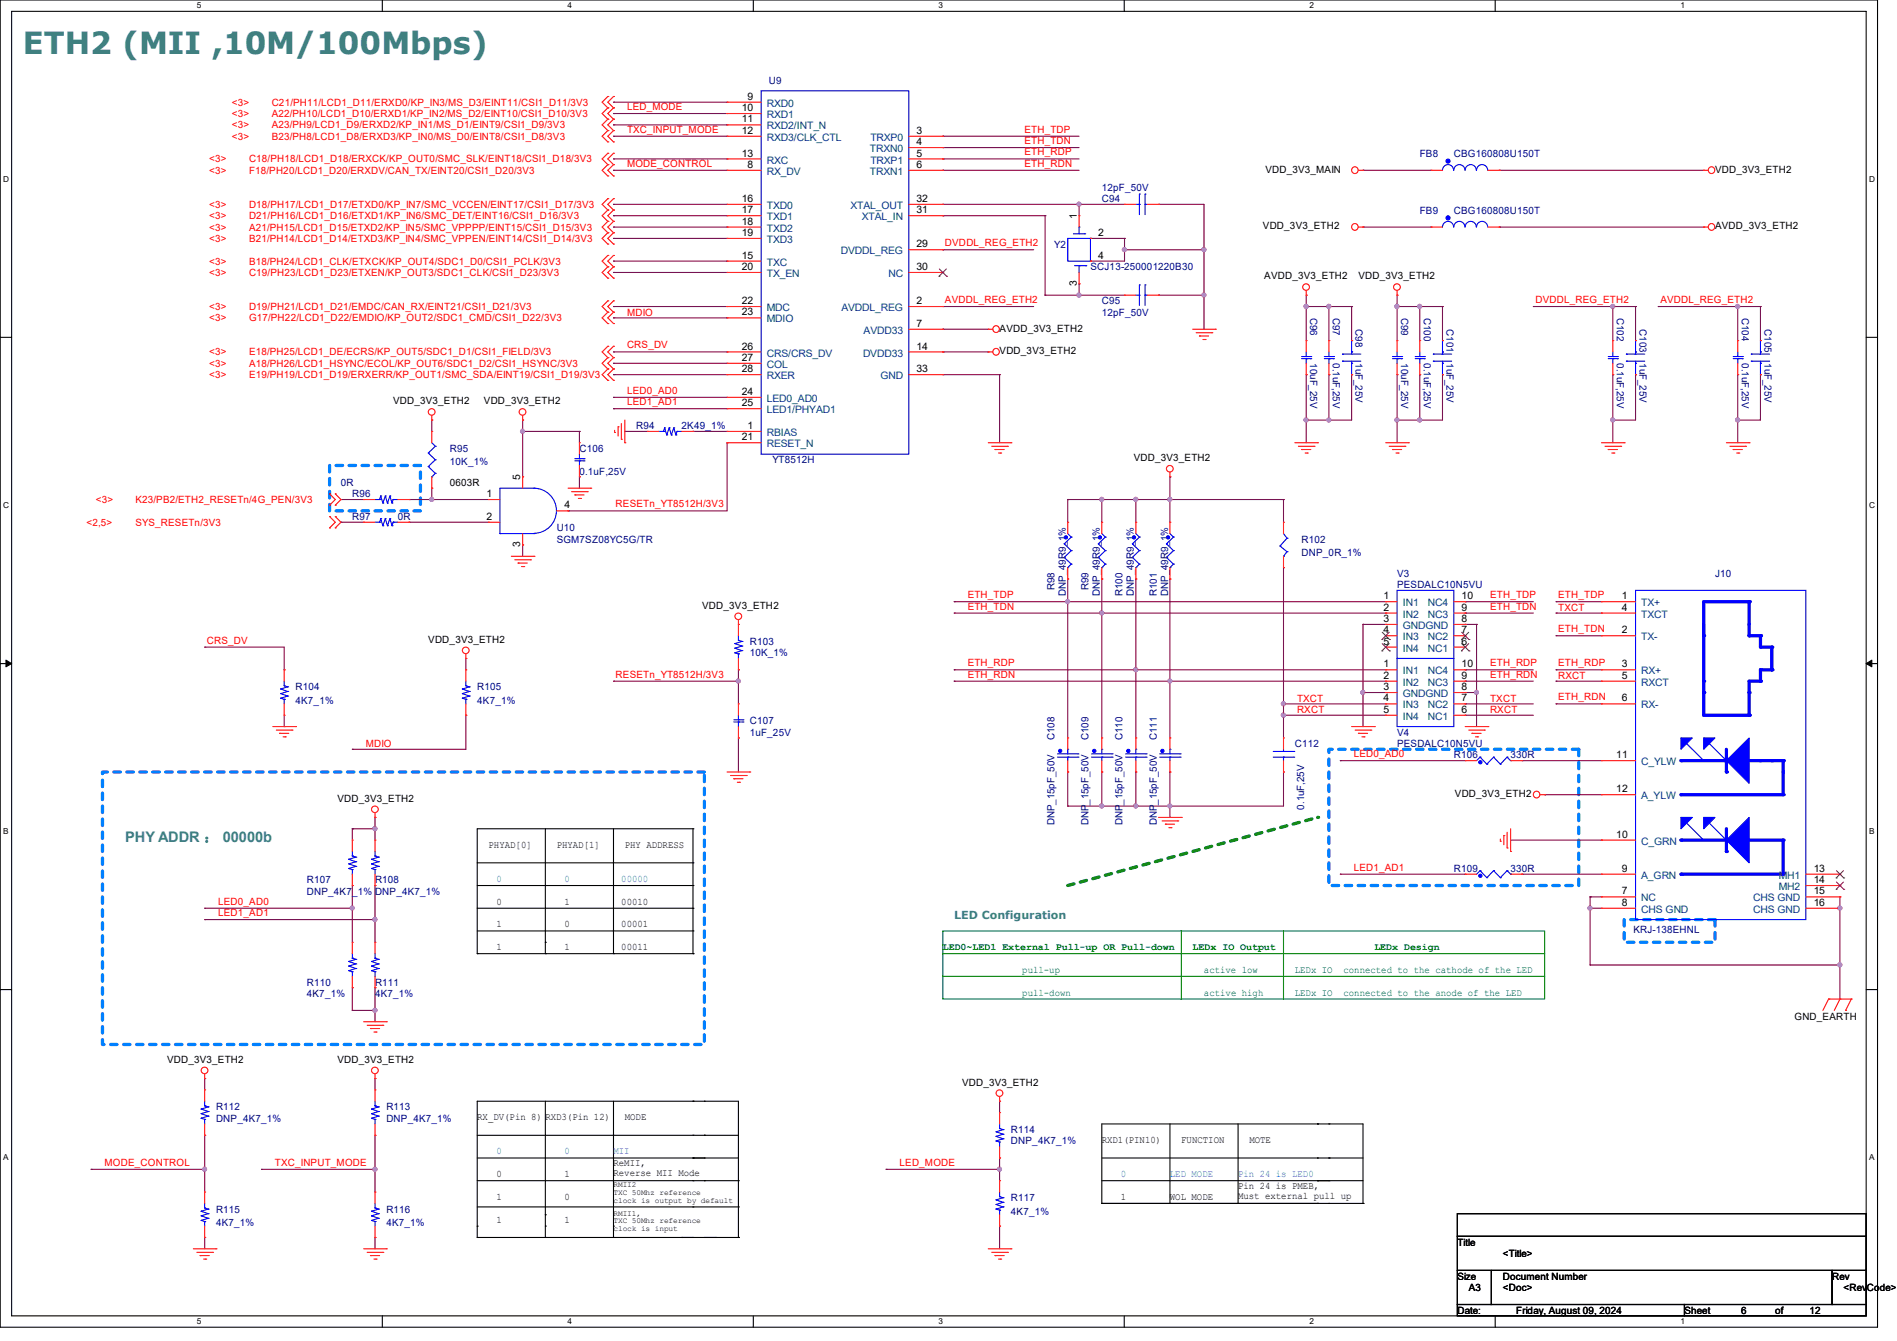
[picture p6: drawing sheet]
<svg xmlns="http://www.w3.org/2000/svg" width="297mm" height="210mm" viewBox="0 0 297 210" stroke-linecap="round" stroke-linejoin="round" font-family="sans-serif">
<defs><g id="words">
<text font-size="4.8" fill="#408080" x="3.6" y="8.4">ETH2 (MII ,10M/100Mbps)</text>
<text font-size="2.3" fill="#408080" x="19.6" y="131.9">PHY ADDR ： 00000b</text>
<text font-size="1.7" fill="#408080" x="149.4" y="144">LED Configuration</text>
<g font-size="1.6" fill="#f00">
<text x="36.3" y="16.6">&lt;3&gt;</text>
<text x="42.5" y="16.6">C21/PH11/LCD1_D11/ERXD0/KP_IN3/MS_D3/EINT11/CSI1_D11/3V3</text>
<text x="98.2" y="17.2">LED_MODE</text>
<text x="36.3" y="21.9">&lt;3&gt;</text>
<text x="36.3" y="20.1">&lt;3&gt;</text>
<text x="36.3" y="18.3">&lt;3&gt;</text>
<text x="42.5" y="21.9">B23/PH8/LCD1_D8/ERXD3/KP_IN0/MS_D0/EINT8/CSI1_D8/3V3</text>
<text x="42.5" y="20.1">A23/PH9/LCD1_D9/ERXD2/KP_IN1/MS_D1/EINT9/CSI1_D9/3V3</text>
<text x="42.5" y="18.3">A22/PH10/LCD1_D10/ERXD1/KP_IN2/MS_D2/EINT10/CSI1_D10/3V3</text>
<text x="98.2" y="20.8">TXC_INPUT_MODE</text>
<text x="160.4" y="20.8">ETH_TDP</text>
<text x="160.4" y="22.6">ETH_TDN</text>
<text x="32.8" y="25.4">&lt;3&gt;</text>
<text x="32.8" y="27.2">&lt;3&gt;</text>
<text x="39" y="25.4">C18/PH18/LCD1_D18/ERXCK/KP_OUT0/SMC_SLK/EINT18/CSI1_D18/3V3</text>
<text x="39" y="27.2">F18/PH20/LCD1_D20/ERXDV/CAN_TX/EINT20/CSI1_D20/3V3</text>
<text x="98.2" y="26.1">MODE_CONTROL</text>
<text x="160.4" y="24.3">ETH_RDP</text>
<text x="160.4" y="26.1">ETH_RDN</text>
<text x="32.8" y="34.3">&lt;3&gt;</text>
<text x="32.8" y="32.6">&lt;3&gt;</text>
<text x="39" y="34.3">D21/PH16/LCD1_D16/ETXD1/KP_IN6/SMC_DET/EINT16/CSI1_D16/3V3</text>
<text x="39" y="32.6">D18/PH17/LCD1_D17/ETXD0/KP_IN7/SMC_VCCEN/EINT17/CSI1_D17/3V3</text>
<text x="32.8" y="37.9">&lt;3&gt;</text>
<text x="32.8" y="36.1">&lt;3&gt;</text>
<text x="32.8" y="41.4">&lt;3&gt;</text>
<text x="39" y="37.9">B21/PH14/LCD1_D14/ETXD3/KP_IN4/SMC_VPPEN/EINT14/CSI1_D14/3V3</text>
<text x="39" y="36.1">A21/PH15/LCD1_D15/ETXD2/KP_IN5/SMC_VPPPP/EINT15/CSI1_D15/3V3</text>
<text x="39" y="41.4">B18/PH24/LCD1_CLK/ETXCK/KP_OUT4/SDC1_D0/CSI1_PCLK/3V3</text>
<text x="148" y="38.6">DVDDL_REG_ETH2</text>
<text x="32.8" y="43.2">&lt;3&gt;</text>
<text x="39" y="43.2">C19/PH23/LCD1_D23/ETXEN/KP_OUT3/SDC1_CLK/CSI1_D23/3V3</text>
<text x="148" y="47.5">AVDDL_REG_ETH2</text>
<text x="240.4" y="47.5">DVDDL_REG_ETH2</text>
<text x="260" y="47.5">AVDDL_REG_ETH2</text>
<text x="32.8" y="48.6">&lt;3&gt;</text>
<text x="32.8" y="50.3">&lt;3&gt;</text>
<text x="39" y="48.6">D19/PH21/LCD1_D21/EMDC/CAN_RX/EINT21/CSI1_D21/3V3</text>
<text x="39" y="50.3">G17/PH22/LCD1_D22/EMDIO/KP_OUT2/SDC1_CMD/CSI1_D22/3V3</text>
<text x="98.2" y="49.4">MDIO</text>
<text x="32.8" y="59.2">&lt;3&gt;</text>
<text x="32.8" y="55.7">&lt;3&gt;</text>
<text x="32.8" y="57.4">&lt;3&gt;</text>
<text x="39" y="59.2">E19/PH19/LCD1_D19/ERXERR/KP_OUT1/SMC_SDA/EINT19/CSI1_D19/3V3</text>
<text x="39" y="55.7">E18/PH25/LCD1_DE/ECRS/KP_OUT5/SDC1_D1/CSI1_FIELD/3V3</text>
<text x="39" y="57.4">A18/PH26/LCD1_HSYNC/ECOL/KP_OUT6/SDC1_D2/CSI1_HSYNC/3V3</text>
<text x="98.2" y="54.6">CRS_DV</text>
<text x="98.2" y="61.7">LED0_AD0</text>
<text x="98.2" y="63.5">LED1_AD1</text>
<text x="13.5" y="82.3">&lt;2,5&gt;</text>
<text x="15" y="78.8">&lt;3&gt;</text>
<text x="21.2" y="78.8">K23/PB2/ETH2_RESETn/4G_PEN/3V3</text>
<text x="21.2" y="82.3">SYS_RESETn/3V3</text>
<text x="96.4" y="79.5">RESETn_YT8512H/3V3</text>
<text x="151.5" y="95.5">ETH_TDN</text>
<text x="151.5" y="93.7">ETH_TDP</text>
<text x="233.3" y="93.7">ETH_TDP</text>
<text x="233.3" y="95.5">ETH_TDN</text>
<text x="244" y="93.7">ETH_TDP</text>
<text x="244" y="95.7">TXCT</text>
<text x="32.4" y="100.8">CRS_DV</text>
<text x="244" y="99">ETH_TDN</text>
<text x="96.4" y="106.1">RESETn_YT8512H/3V3</text>
<text x="151.5" y="106.1">ETH_RDN</text>
<text x="151.5" y="104.3">ETH_RDP</text>
<text x="233.3" y="104.3">ETH_RDP</text>
<text x="233.3" y="106.1">ETH_RDN</text>
<text x="244" y="104.3">ETH_RDP</text>
<text x="244" y="106.3">RXCT</text>
<text x="203.1" y="111.7">RXCT</text>
<text x="203.1" y="109.9">TXCT</text>
<text x="233.3" y="111.7">RXCT</text>
<text x="233.3" y="109.9">TXCT</text>
<text x="244" y="109.7">ETH_RDN</text>
<text x="57.3" y="117">MDIO</text>
<text x="212" y="118.6">LED0_AD0</text>
<text x="212" y="136.4">LED1_AD1</text>
<text x="34.2" y="143.5">LED1_AD1</text>
<text x="34.2" y="141.7">LED0_AD0</text>
<text x="16.4" y="182.6">MODE_CONTROL</text>
<text x="43.1" y="182.6">TXC_INPUT_MODE</text>
<text x="140.8" y="182.6">LED_MODE</text>
</g>
<g font-size="1.6">
<text x="116.2" y="17.4">10</text>
<text x="117" y="15.6">9</text>
<text x="116.2" y="19.2">11</text>
<text x="116.2" y="21">12</text>
<text x="143.5" y="21">3</text>
<text x="143.5" y="22.7">4</text>
<text x="116.2" y="24.5">13</text>
<text x="117" y="26.3">8</text>
<text x="143.5" y="24.5">5</text>
<text x="143.5" y="26.3">6</text>
<text x="198.1" y="27.1">VDD_3V3_MAIN</text>
<text x="268.5" y="27.1">VDD_3V3_ETH2</text>
<text x="116.2" y="31.6">16</text>
<text x="116.2" y="33.4">17</text>
<text x="116.2" y="35.2">18</text>
<text x="143.5" y="33.4">31</text>
<text x="143.5" y="31.6">32</text>
<text x="168.6" y="34.3" transform="rotate(-90 168.6 34.3)">1</text>
<text x="197.7" y="35.9">VDD_3V3_ETH2</text>
<text x="268.5" y="35.9">AVDD_3V3_ETH2</text>
<text x="116.2" y="40.5">15</text>
<text x="116.2" y="37">19</text>
<text x="143.5" y="38.7">29</text>
<text x="172" y="37">2</text>
<text x="172" y="40.5">4</text>
<text x="116.2" y="42.3">20</text>
<text x="116.2" y="47.6">22</text>
<text x="143.5" y="47.6">2</text>
<text x="143.5" y="42.3">30</text>
<text x="168.6" y="44.8" transform="rotate(-90 168.6 44.8)">3</text>
<text x="197.9" y="43.8">AVDD_3V3_ETH2</text>
<text x="212.7" y="43.8">VDD_3V3_ETH2</text>
<text x="116.2" y="49.4">23</text>
<text x="143.5" y="51.2">7</text>
<text x="156.5" y="51.9">AVDD_3V3_ETH2</text>
<text x="116.2" y="54.7">26</text>
<text x="116.2" y="56.5">27</text>
<text x="116.2" y="58.3">28</text>
<text x="143.5" y="54.7">14</text>
<text x="143.5" y="58.3">33</text>
<text x="156.5" y="55.5">VDD_3V3_ETH2</text>
<text x="61.6" y="63.3">VDD_3V3_ETH2</text>
<text x="75.8" y="63.3">VDD_3V3_ETH2</text>
<text x="116.2" y="61.8">24</text>
<text x="116.2" y="63.6">25</text>
<text x="116.2" y="69">21</text>
<text x="117" y="67.2">1</text>
<text x="70.4" y="76.1">0603R</text>
<text x="76.2" y="77.9">1</text>
<text x="81.5" y="75.2" transform="rotate(-90 81.5 75.2)">5</text>
<text x="177.5" y="72.2">VDD_3V3_ETH2</text>
<text x="76.2" y="81.4">2</text>
<text x="88.4" y="79.6">4</text>
<text x="81.5" y="85.7" transform="rotate(-90 81.5 85.7)">3</text>
<text x="109.9" y="95.3">VDD_3V3_ETH2</text>
<text x="216.6" y="93.9">1</text>
<text x="216.6" y="95.6">2</text>
<text x="228.9" y="95.6">9</text>
<text x="228.9" y="93.9">10</text>
<text x="254" y="93.9">1</text>
<text x="254" y="95.6">4</text>
<text x="67.1" y="100.7">VDD_3V3_ETH2</text>
<text x="216.6" y="97.4">3</text>
<text x="216.6" y="99.2">4</text>
<text x="216.6" y="101">5</text>
<text x="228.9" y="101">6</text>
<text x="228.9" y="99.2">7</text>
<text x="228.9" y="97.4">8</text>
<text x="254" y="99.2">2</text>
<text x="216.6" y="104.5">1</text>
<text x="216.6" y="106.3">2</text>
<text x="228.9" y="106.3">9</text>
<text x="228.9" y="104.5">10</text>
<text x="254" y="104.5">3</text>
<text x="254" y="106.3">5</text>
<text x="216.6" y="108.1">3</text>
<text x="216.6" y="109.9">4</text>
<text x="216.6" y="111.6">5</text>
<text x="228.9" y="111.6">6</text>
<text x="228.9" y="109.9">7</text>
<text x="228.9" y="108.1">8</text>
<text x="254" y="109.9">6</text>
<text x="253.1" y="118.7">11</text>
<text x="52.8" y="125.6">VDD_3V3_ETH2</text>
<text x="227.8" y="124.8">VDD_3V3_ETH2</text>
<text x="253.1" y="124.1">12</text>
<text x="253.1" y="131.2">10</text>
<text x="76.5" y="132.8">PHYAD[0]</text>
<text x="87.2" y="132.8">PHYAD[1]</text>
<text x="97.8" y="132.8">PHY ADDRESS</text>
<text x="254" y="136.5">9</text>
<text x="284" y="136.5">13</text>
<text x="77.7" y="141.7">0</text>
<text x="88.4" y="141.7">1</text>
<text x="97.3" y="141.7">00010</text>
<text x="254" y="140.1">7</text>
<text x="254" y="141.9">8</text>
<text x="284" y="140.1">15</text>
<text x="284" y="141.9">16</text>
<text x="284" y="138.3">14</text>
<text x="77.7" y="145.2">1</text>
<text x="77.7" y="148.8">1</text>
<text x="88.4" y="145.2">0</text>
<text x="88.4" y="148.8">1</text>
<text x="97.3" y="145.2">00001</text>
<text x="97.3" y="148.8">00011</text>
<text x="281" y="159.7">GND_EARTH</text>
<text x="26.2" y="166.5">VDD_3V3_ETH2</text>
<text x="52.8" y="166.5">VDD_3V3_ETH2</text>
<text x="150.6" y="170">VDD_3V3_ETH2</text>
<text x="74.7" y="175.5">RX_DV(Pin 8) RXD3(Pin 12)</text>
<text x="97.8" y="175.5">MODE</text>
<text x="172.5" y="179">RXD1(PIN10)</text>
<text x="184.9" y="179">FUNCTION</text>
<text x="195.6" y="179">MOTE</text>
<text x="77.7" y="184.4">0</text>
<text x="88.4" y="184.4">1</text>
<text x="96.1" y="182.6">ReMII,</text>
<text x="96.1" y="184.1">Reverse MII Mode</text>
<text x="77.7" y="187.9">1</text>
<text x="77.7" y="191.5">1</text>
<text x="88.4" y="187.9">0</text>
<text x="88.4" y="191.5">1</text>
<text x="175.5" y="187.9">1</text>
<text x="183.2" y="187.9">WOL MODE</text>
<text x="193.8" y="186.1">Pin 24 is PMEB,</text>
<text x="193.8" y="187.7">Must external pull up</text>
<text x="228.2" y="195.1">Title</text>
<text x="235.3" y="196.8">&lt;Title&gt;</text>
<text x="228.2" y="200.4">Size</text>
<text x="230" y="202.2">A3</text>
<text x="235.3" y="200.4">Document Number</text>
<text x="235.3" y="202.2">&lt;Doc&gt;</text>
<text x="286.9" y="200.4">Rev</text>
<text x="288.6" y="202.2">&lt;RevCode&gt;</text>
<text x="228.2" y="205.7">Date:</text>
<text x="237.4" y="205.7">Friday, August 09, 2024</text>
<text x="263.7" y="205.7">Sheet</text>
<text x="272.6" y="205.7">6</text>
<text x="278" y="205.7">of</text>
<text x="283.3" y="205.7">12</text>
</g>
<g font-size="1.6" fill="#004080">
<text x="120.1" y="16.7">RXD0</text>
<text x="120.1" y="18.5">RXD1</text>
<text x="120.1" y="20.3">RXD2/INT_N</text>
<text x="120.1" y="22.1">RXD3/CLK_CTL</text>
<text x="136.2" y="23.8">TRXN0</text>
<text x="136.3" y="22.1">TRXP0</text>
<text x="120.1" y="27.4">RX_DV</text>
<text x="120.1" y="25.6">RXC</text>
<text x="136.2" y="27.4">TRXN1</text>
<text x="136.3" y="25.6">TRXP1</text>
<text x="120.1" y="32.7">TXD0</text>
<text x="120.1" y="34.5">TXD1</text>
<text x="133.1" y="32.7">XTAL_OUT</text>
<text x="134.9" y="34.5">XTAL_IN</text>
<text x="120.1" y="41.6">TXC</text>
<text x="120.1" y="36.3">TXD2</text>
<text x="120.1" y="38.1">TXD3</text>
<text x="131.7" y="39.8">DVDDL_REG</text>
<text x="120.1" y="43.4">TX_EN</text>
<text x="139.1" y="43.4">NC</text>
<text x="120.1" y="48.7">MDC</text>
<text x="120.1" y="50.5">MDIO</text>
<text x="131.7" y="48.7">AVDDL_REG</text>
<text x="135.2" y="52.3">AVDD33</text>
<text x="120.1" y="55.8">CRS/CRS_DV</text>
<text x="120.1" y="57.6">COL</text>
<text x="120.1" y="59.4">RXER</text>
<text x="135.1" y="55.8">DVDD33</text>
<text x="137.8" y="59.4">GND</text>
<text x="120.1" y="63">LED0_AD0</text>
<text x="120.1" y="64.7">LED1/PHYAD1</text>
<text x="120.1" y="68.3">RBIAS</text>
<text x="120.1" y="70.1">RESET_N</text>
<text x="219.6" y="95">IN1</text>
<text x="223.6" y="95">NC4</text>
<text x="257" y="95">TX+</text>
<text x="219.6" y="96.7">IN2</text>
<text x="219.6" y="98.5">GNDGND</text>
<text x="219.6" y="100.3">IN3</text>
<text x="223.6" y="100.3">NC2</text>
<text x="223.6" y="96.7">NC3</text>
<text x="257" y="96.7">TXCT</text>
<text x="257" y="100.3">TX-</text>
<text x="219.6" y="105.6">IN1</text>
<text x="219.6" y="107.4">IN2</text>
<text x="219.6" y="102.1">IN4</text>
<text x="223.6" y="107.4">NC3</text>
<text x="223.6" y="105.6">NC4</text>
<text x="223.6" y="102.1">NC1</text>
<text x="257" y="105.6">RX+</text>
<text x="257" y="107.4">RXCT</text>
<text x="219.6" y="109.2">GNDGND</text>
<text x="219.6" y="111">IN3</text>
<text x="219.6" y="112.7">IN4</text>
<text x="223.6" y="112.7">NC1</text>
<text x="223.6" y="111">NC2</text>
<text x="257" y="111">RX-</text>
<text x="257" y="119.8">C_YLW</text>
<text x="257" y="125.2">A_YLW</text>
<text x="257" y="132.3">C_GRN</text>
<text x="257" y="137.6">A_GRN</text>
<text x="278.5" y="137.6">MH1</text>
<text x="257" y="141.2">NC</text>
<text x="257" y="143">CHS GND</text>
<text x="274.5" y="141.2">CHS GND</text>
<text x="274.5" y="143">CHS GND</text>
<text x="278.5" y="139.4">MH2</text>
</g>
<g font-size="1.6" fill="#000080">
<text x="120.4" y="13.2">U9</text>
<text x="172.5" y="29.9">12pF_50V</text>
<text x="222.3" y="24.6">FB8</text>
<text x="227.6" y="24.6">CBG160808U150T</text>
<text x="172.5" y="31.7">C94</text>
<text x="222.3" y="33.4">FB9</text>
<text x="227.6" y="33.4">CBG160808U150T</text>
<text x="165.1" y="38.8">Y2</text>
<text x="170.7" y="42.3">SCJ13-250001220B30</text>
<text x="172.5" y="47.7">C95</text>
<text x="172.5" y="49.4">12pF_50V</text>
<text x="205.1" y="49.8" transform="rotate(90 205.1 49.8)">C96</text>
<text x="208.7" y="49.8" transform="rotate(90 208.7 49.8)">C97</text>
<text x="212.3" y="51.6" transform="rotate(90 212.3 51.6)">C98</text>
<text x="219.4" y="49.8" transform="rotate(90 219.4 49.8)">C99</text>
<text x="222.9" y="49.8" transform="rotate(90 222.9 49.8)">C100</text>
<text x="226.5" y="51.6" transform="rotate(90 226.5 51.6)">C101</text>
<text x="253.1" y="49.8" transform="rotate(90 253.1 49.8)">C102</text>
<text x="256.7" y="51.6" transform="rotate(90 256.7 51.6)">C103</text>
<text x="272.7" y="49.8" transform="rotate(90 272.7 49.8)">C104</text>
<text x="276.3" y="51.6" transform="rotate(90 276.3 51.6)">C105</text>
<text x="205.1" y="56.9" transform="rotate(90 205.1 56.9)">10uF_25V</text>
<text x="208.7" y="56.9" transform="rotate(90 208.7 56.9)">0.1uF,25V</text>
<text x="212.3" y="56.9" transform="rotate(90 212.3 56.9)">1uF_25V</text>
<text x="219.4" y="56.9" transform="rotate(90 219.4 56.9)">10uF_25V</text>
<text x="222.9" y="56.9" transform="rotate(90 222.9 56.9)">0.1uF,25V</text>
<text x="226.5" y="56.9" transform="rotate(90 226.5 56.9)">1uF_25V</text>
<text x="253.1" y="56.9" transform="rotate(90 253.1 56.9)">0.1uF,25V</text>
<text x="256.7" y="56.9" transform="rotate(90 256.7 56.9)">1uF_25V</text>
<text x="272.7" y="56.9" transform="rotate(90 272.7 56.9)">0.1uF,25V</text>
<text x="276.3" y="56.9" transform="rotate(90 276.3 56.9)">1uF_25V</text>
<text x="70.4" y="70.8">R95</text>
<text x="90.7" y="70.8">C106</text>
<text x="99.6" y="67.2">R94</text>
<text x="106.7" y="67.2">2K49_1%</text>
<text x="53.4" y="76.1">0R</text>
<text x="55.2" y="77.9">R96</text>
<text x="70.4" y="72.9">10K_1%</text>
<text x="90.7" y="74.3">0.1uF,25V</text>
<text x="120.9" y="72.6">YT8512H</text>
<text x="55.2" y="81.4">R97</text>
<text x="62.3" y="81.4">0R</text>
<text x="87.2" y="83.2">U10</text>
<text x="87.2" y="85">SGM7SZ08YC5G/TR</text>
<text x="203.8" y="85">R102</text>
<text x="203.8" y="87.1">DNP_0R_1%</text>
<text x="165.1" y="92.5" transform="rotate(-90 165.1 92.5)">R98</text>
<text x="166.9" y="93.3" transform="rotate(-90 166.9 93.3)">DNP_49R9_1%</text>
<text x="170.4" y="92.5" transform="rotate(-90 170.4 92.5)">R99</text>
<text x="172.2" y="93.3" transform="rotate(-90 172.2 93.3)">DNP_49R9_1%</text>
<text x="175.8" y="93.3" transform="rotate(-90 175.8 93.3)">R100</text>
<text x="177.5" y="93.3" transform="rotate(-90 177.5 93.3)">DNP_49R9_1%</text>
<text x="181.1" y="93.3" transform="rotate(-90 181.1 93.3)">R101</text>
<text x="182.9" y="93.3" transform="rotate(-90 182.9 93.3)">DNP_49R9_1%</text>
<text x="218.7" y="90.3">V3</text>
<text x="218.7" y="92.1">PESDALC10N5VU</text>
<text x="268.5" y="90.3">J10</text>
<text x="117.4" y="101">R103</text>
<text x="117.4" y="102.8">10K_1%</text>
<text x="46.3" y="108.1">R104</text>
<text x="46.3" y="110.2">4K7_1%</text>
<text x="74.7" y="108.1">R105</text>
<text x="74.7" y="110.2">4K7_1%</text>
<text x="117.4" y="113.5">C107</text>
<text x="117.4" y="115.2">1uF_25V</text>
<text x="165.1" y="115.9" transform="rotate(-90 165.1 115.9)">C108</text>
<text x="170.4" y="115.9" transform="rotate(-90 170.4 115.9)">C109</text>
<text x="175.8" y="115.9" transform="rotate(-90 175.8 115.9)">C110</text>
<text x="181.1" y="115.9" transform="rotate(-90 181.1 115.9)">C111</text>
<text x="202.7" y="117">C112</text>
<text x="218.7" y="115.2">V4</text>
<text x="218.7" y="117">PESDALC10N5VU</text>
<text x="227.6" y="118.8">R106</text>
<text x="236.5" y="118.8">330R</text>
<text x="165.1" y="129.2" transform="rotate(-90 165.1 129.2)">DNP_15pF_50V</text>
<text x="170.4" y="129.2" transform="rotate(-90 170.4 129.2)">DNP_15pF_50V</text>
<text x="175.8" y="129.2" transform="rotate(-90 175.8 129.2)">DNP_15pF_50V</text>
<text x="181.1" y="129.2" transform="rotate(-90 181.1 129.2)">DNP_15pF_50V</text>
<text x="204.2" y="126.8" transform="rotate(-90 204.2 126.8)">0.1uF,25V</text>
<text x="227.6" y="136.6">R109</text>
<text x="236.5" y="136.6">330R</text>
<text x="48" y="138.3">R107</text>
<text x="48" y="140.1">DNP_4K7_1%</text>
<text x="58.7" y="138.3">R108</text>
<text x="58.7" y="140.1">DNP_4K7_1%</text>
<text x="255.7" y="146.2">KRJ-138EHNL</text>
<text x="48" y="154.3">R110</text>
<text x="58.7" y="154.3">R111</text>
<text x="48" y="156.1">4K7_1%</text>
<text x="58.7" y="156.1">4K7_1%</text>
<text x="33.8" y="173.9">R112</text>
<text x="60.5" y="173.9">R113</text>
<text x="33.8" y="175.7">DNP_4K7_1%</text>
<text x="60.5" y="175.7">DNP_4K7_1%</text>
<text x="158.3" y="177.5">R114</text>
<text x="158.3" y="179.2">DNP_4K7_1%</text>
<text x="33.8" y="189.9">R115</text>
<text x="60.5" y="189.9">R116</text>
<text x="158.3" y="188.1">R117</text>
<text x="158.3" y="190.2">4K7_1%</text>
<text x="33.8" y="192">4K7_1%</text>
<text x="60.5" y="192">4K7_1%</text>
</g>
<g font-size="1.6" fill="#0080ff">
<text x="77.7" y="138.1">0</text>
<text x="88.4" y="138.1">0</text>
<text x="97.3" y="138.1">00000</text>
<text x="77.7" y="180.8">0</text>
<text x="88.4" y="180.8">0</text>
<text x="96.1" y="180.8">MII</text>
<text x="175.5" y="184.4">0</text>
<text x="183.2" y="184.4">LED MODE</text>
<text x="193.8" y="184.4">Pin 24 is LED0</text>
</g>
<g font-size="1.6" fill="#008000">
<text x="147.6" y="148.8">LED0~LED1 External Pull-up OR Pull-down</text>
<text x="186.7" y="148.8">LEDx IO Output</text>
<text x="215.2" y="148.8">LEDx Design</text>
<text x="160.1" y="155.9">pull-down</text>
<text x="160.1" y="152.4">pull-up</text>
<text x="188.5" y="152.4">active low</text>
<text x="188.5" y="155.9">active high</text>
<text x="202.7" y="152.4">LEDx IO</text>
<text x="202.7" y="155.9">LEDx IO</text>
<text x="210.3" y="152.4">connected to the cathode of the LED</text>
<text x="210.3" y="155.9">connected to the anode of the LED</text>
</g>
<g font-size="1.3">
<text x="30.8" y="1.3">5</text>
<text x="88.9" y="1.3">4</text>
<text x="146.9" y="1.3">3</text>
<text x="205" y="1.3">2</text>
<text x="263.1" y="1.3">1</text>
<text x=".5" y="28.4">D</text>
<text x="292.7" y="28.4">D</text>
<text x=".5" y="79.5">C</text>
<text x="292.7" y="79.5">C</text>
<text x=".5" y="130.6">B</text>
<text x="292.7" y="130.6">B</text>
<text x=".5" y="181.7">A</text>
<text x="292.7" y="181.7">A</text>
<text x="30.8" y="207.4">5</text>
<text x="88.9" y="207.4">4</text>
<text x="146.9" y="207.4">3</text>
<text x="205" y="207.4">2</text>
<text x="263.1" y="207.4">1</text>
</g>
<g font-size="1.2">
<text x="96.1" y="185.9">RMII2</text>
<text x="96.1" y="187.2">TXC 50Mhz reference</text>
<text x="96.1" y="188.4">clock is output by default</text>
<text x="96.1" y="190.4">RMII1,</text>
<text x="96.1" y="191.6">TXC 50Mhz reference</text>
<text x="96.1" y="192.8">clock is input</text>
</g>
</g></defs>
<path d="M0 0h294v207.9h-294zM1.8 1.8h290.4v204.3h-290.4z" fill="none" stroke="#000" stroke-width=".17"/>
<g fill="#fff">
<path d="M30.8 .2h.7v1.4h-.7z"/>
<path d="M30.8 206.2h.7v1.4h-.7z"/>
</g>
<path d="M59.9 0v1.8M59.9 206.1v1.8" fill="none" stroke="#000" stroke-width=".17"/>
<g fill="#fff">
<path d="M88.9 .2h.6v1.4h-.6z"/>
<path d="M88.9 206.2h.6v1.4h-.6z"/>
</g>
<path d="M117.9 0v1.8M117.9 206.1v1.8" fill="none" stroke="#000" stroke-width=".17"/>
<g fill="#fff">
<path d="M146.9 .2h.7v1.4h-.7z"/>
<path d="M146.9 206.2h.7v1.4h-.7z"/>
</g>
<path d="M176 0v1.8M176 206.1v1.8" fill="none" stroke="#000" stroke-width=".17"/>
<g fill="#fff">
<path d="M205 .2h.7v1.4h-.7z"/>
<path d="M205 206.2h.7v1.4h-.7z"/>
</g>
<path d="M234.1 0v1.8M234.1 206.1v1.8" fill="none" stroke="#000" stroke-width=".17"/>
<g fill="#fff">
<path d="M263.1 .2h.7v1.4h-.7z"/>
<path d="M263.1 206.2h.7v1.4h-.7z"/>
<path d="M.5 27.3h.9v1.4h-.9z"/>
<path d="M292.7 27.3h.8v1.4h-.8z"/>
<path d="M.5 78.4h.9v1.4h-.9z"/>
<path d="M292.7 78.4h.8v1.4h-.8z"/>
</g>
<path d="M0 52.8h1.8M292.2 52.8h1.8" fill="none" stroke="#000" stroke-width=".17"/>
<g fill="#fff">
<path d="M.5 129.5h.8v1.4h-.8z"/>
<path d="M292.7 129.5h.8v1.4h-.8z"/>
</g>
<path d="M0 103.9h1.8M292.2 103.9h1.8" fill="none" stroke="#000" stroke-width=".17"/>
<path d="M.9 103.4l.9 .5-.9 .5zM292.2 103.9l.9-.5v1z" fill="#000" stroke="#000" stroke-width=".16"/>
<g fill="#fff">
<path d="M.5 180.5h.8v1.4h-.8z"/>
<path d="M292.7 180.5h.8v1.4h-.8z"/>
</g>
<g fill="none" stroke="#000" stroke-width=".17">
<path d="M74.7 135.1h33.8M74.7 138.7h33.8M85.4 129.8v19.6M96.1 129.8v19.6M108.5 129.8h.1M108.5 135.1h.1M108.5 138.7h.1M108.5 129.8h-33.8v19.6M108.5 129.8v19.6M0 155h1.8M74.7 149.4h.1M74.7 142.2h33.8"/>
<path d="M74.7 145.8h33.8M74.7 149.4h33.8M85.4 147.6h.1M85.4 149.4h.1M96.1 149.4h.1M108.5 142.2h.1M108.5 145.8h.1M108.5 149.4h.1M292.2 155h1.8M74.7 177.8h40.9M85.4 172.5v21.3M96.1 172.5v21.3"/>
<path d="M108.5 172.5h.1M108.5 177.8h.1M110.3 177.8h.1M110.3 172.5h.1M183.2 176v12.5M193.8 176v12.5M206.3 176h.1M208.1 176h.1M74.7 192h.1M74.7 193.8h.1M74.7 193.8v-21.3h40.9v21.3M74.7 181.4h40.9"/>
<path d="M74.7 184.9h40.9M74.7 189h40.9M74.7 193.8h40.9M85.4 190.2h.1M85.4 192h.1M85.4 193.8h.1M96.1 192h.1M96.1 193.8h.1M106.7 193.8h.1M108.5 181.4h.1M108.5 184.9h.1M108.5 189h.1"/>
<path d="M108.5 193.8h.1M110.3 181.4h.1M110.3 184.9h.1M112.1 193.8h.1M115.6 193.8h.1M115.6 184.9h.1M115.6 189h.1M172.5 188.5h.1M172.5 181.4h40.9M172.5 184.9h40.9M172.5 188.5v-12.5h40.9v12.5M172.5 188.5h40.9"/>
<path d="M183.2 188.5h.1M193.8 188.5h.1M206.3 181.4h.1M206.3 184.9h.1M206.3 188.5h.1M208.1 181.4h.1M208.1 184.9h.1M208.1 188.5h.1M213.4 188.5h.1"/>
</g>
<path d="M51.6 72.9h14.2v7.1h-14.2zM208.1 117.3h39.1v21.4h-39.1zM16 120.9h94.3v42.7h-94.3zM254.3 144h14.2v3.6h-14.2z" fill="none" stroke="#0080ff" stroke-width=".51" stroke-dasharray="1 1"/>
<path d="M147.6 145.8h94.3v10.7h-94.3zM147.6 149.4h94.3M147.6 152.9h94.3M185 145.8v10.7M201 145.8v10.7" fill="none" stroke="#008000" stroke-width=".17"/>
<path d="M167.2 138.7l39.1-10.7" fill="none" stroke="#008000" stroke-width=".51" stroke-dasharray="1 1"/>
<circle cx="206.3" cy="128" r=".25" fill="#008000" stroke-dasharray="1 1"/>
<g fill="none" stroke="#800040" stroke-width=".17">
<path d="M96.1 16h.1M96.1 17.8h.1M96.1 19.6h.1M96.1 16h17.7M96.1 17.8h17.7M96.1 19.6h17.7M96.1 32h.1M96.1 33.8h.1M96.1 35.6h.1M96.1 37.3h.1M96.1 21.3h.1M96.1 26.7h.1"/>
<path d="M96.1 24.9h.1M96.1 26.7h17.7M96.1 35.6h17.7M96.1 32h17.7M96.1 33.8h17.7M96.1 37.3h17.7M96.1 21.3h17.7M96.1 24.9h17.7M147.6 21.3h.1M147.6 23.1h.1M147.6 24.9h.1M147.6 26.7h.1"/>
<path d="M147.6 32h.1M147.6 33.8h.1M147.6 39.1h.1M147.6 26.7h21.4M147.6 32h28.5M147.6 33.8h16M147.6 21.3h21.4M147.6 24.9h21.4M147.6 23.1h21.4M147.6 39.1h14.2M163.6 33.8h.1M163.6 33.8v12.4"/>
<path d="M169 32h.1M169 32v1.8M170.7 37.3h.1M170.7 37.3h5.4M176.1 37.3h.1M176.1 39.1h.1M176.1 37.3v3.6h-5.4M176.1 39.1h12.4M181.4 32h.1M181.4 32h7.1v19.6M188.5 39.1h.1M213.4 26.7h.1"/>
<path d="M213.4 35.6h.1M213.4 26.7h10.7M213.4 35.6h10.7M234.7 26.7h.1M234.7 35.6h.1M234.7 26.7h32M234.7 35.6h32M96.1 48h.1M96.1 49.8h.1M96.1 55.1h.1M96.1 58.7h.1M96.1 40.9h.1"/>
<path d="M96.1 42.7h.1M96.1 56.9h.1M96.1 48h17.7M96.1 49.8h17.7M96.1 55.1h17.7M96.1 58.7h17.7M96.1 40.9h17.7M96.1 42.7h17.7M96.1 56.9h17.7M147.6 48h.1M147.6 51.6h.1M147.6 55.1h.1"/>
<path d="M147.6 58.7h.1M147.6 48h14.2M147.6 55.1h7.1M147.6 58.7h8.9M147.6 51.6h7.1M156.5 58.7h.1M156.5 58.7v10.6M163.6 46.2h.1M163.6 46.2h12.5M169 46.2h.1M169 44.4h.1M169 44.4v1.8"/>
<path d="M170.7 40.9h.1M181.4 46.2h.1M181.4 46.2h7.1M188.5 46.2h.1M204.5 58.7h.1M204.5 48h.1M204.5 46.2h.1M204.5 48h7.1M204.5 46.2v7.1M204.5 58.7v10.6M208.1 58.7h.1M208.1 48h.1"/>
<path d="M208.1 48v5.3M208.1 58.7v7.1M211.6 58.7h.1M211.6 48h.1M211.6 48v5.3M211.6 58.7v7.1h-7.1M218.7 58.7h.1M218.7 48h.1M218.7 46.2h.1M218.7 48h7.1M218.7 46.2v7.1M218.7 58.7v10.6"/>
<path d="M222.3 58.7h.1M222.3 48h.1M222.3 48v5.3M222.3 58.7v7.1M225.8 58.7h.1M225.8 48h.1M225.8 58.7v7.1h-7.1M225.8 48v5.3M240.1 48h.1M240.1 48h16M252.5 48h.1M252.5 58.7h.1"/>
<path d="M252.5 48v5.3M252.5 58.7v10.6M256.1 48h.1M256.1 58.7h.1M256.1 58.7v7.1h-3.6M256.1 48v5.3M259.6 48h.1M259.6 48h16M272.1 48h.1M272.1 58.7h.1M272.1 48v5.3M272.1 58.7v10.6"/>
<path d="M275.6 48h.1M275.6 58.7h.1M275.6 58.7v7.1h-3.5M275.6 48v5.3M53.4 78.2h.1M53.4 78.2h3.5M64.1 78.2h.1M64.1 78.2h12.4M67.6 76.5h.1M67.6 78.2h.1M67.6 65.8h.1M67.6 65.8v1.8"/>
<path d="M67.6 76.5v1.7M81.8 65.8h.1M81.8 67.6h.1M81.8 74.7h.1M81.8 67.6h8.9M81.8 65.8v8.9M90.7 67.6h.1M90.7 74.7h.1M90.7 67.6v1.7M90.7 74.7v1.8M96.1 62.2h.1M96.1 64h.1"/>
<path d="M96.1 62.2h17.7M96.1 64h17.7M97.8 67.6h.1M97.8 67.6h3.6M108.5 67.6h.1M108.5 67.6h5.3M113.8 69.3h.1M113.8 69.3v10.7h-24.9M167.2 78.2h.1M167.2 78.2h33.8M167.2 78.2v3.6M172.5 78.2h.1"/>
<path d="M172.5 78.2v3.6M177.8 78.2h.1M177.8 78.2v3.6M183.2 74.7h.1M183.2 78.2h.1M183.2 74.7v7.1M201 78.2h.1M201 78.2v3.6M204.5 65.8h.1M208.1 65.8h.1M218.7 65.8h.1M222.3 65.8h.1"/>
<path d="M252.5 65.8h.1M272.1 65.8h.1M53.4 81.8h.1M53.4 81.8h3.5M64.1 81.8h.1M64.1 81.8h12.4M81.8 85.3h.1M81.8 85.3v1.8M88.9 80h.1M149.4 96h.1M149.4 94.2h.1M149.4 96h67.6"/>
<path d="M149.4 94.2h67.6M167.2 90.7h.1M167.2 94.2h.1M167.2 90.7v24.9M172.5 96h.1M172.5 90.7h.1M172.5 90.7v24.9M177.8 90.7h.1M177.8 90.7v24.9M183.2 90.7h.1M183.2 90.7v24.9M201 88.9h.1"/>
<path d="M201 88.9v26.7M213.4 97.8h.1M213.4 97.8v16M213.4 97.8h3.6M229.4 94.2h.1M229.4 97.8h.1M229.4 96h.1M229.4 96h10.7M229.4 94.2h10.7M229.4 97.8h1.8M231.2 97.8h.1M231.2 97.8v16"/>
<path d="M243.6 99.6h.1M243.6 94.2h.1M243.6 96h.1M243.6 96h7.1M243.6 94.2h7.1M243.6 99.6h7.1M32 101.3h.1M32 101.3h12.5v3.6M44.5 104.9h.1M44.5 113.8h.1M44.5 112v1.8M55.2 117.3h.1"/>
<path d="M72.9 112h.1M72.9 103.1h.1M72.9 112v5.3h-17.7M72.9 103.1v1.8M96.1 106.7h.1M96.1 106.7h19.5M115.6 115.6h.1M115.6 104.9h.1M115.6 106.7h.1M115.6 104.9v5.3M115.6 115.6v5.3M149.4 106.7h.1"/>
<path d="M149.4 104.9h.1M149.4 106.7h67.6M149.4 104.9h67.6M177.8 104.9h.1M183.2 106.7h.1M201 112h.1M201 110.2h.1M201 112h16M201 110.2h16M209.8 119.1h.1M209.8 119.1h19.6M213.4 108.5h.1"/>
<path d="M213.4 108.5h3.6M229.4 104.9h.1M229.4 112h.1M229.4 106.7h.1M229.4 108.5h.1M229.4 110.2h.1M229.4 106.7h10.7M229.4 112h10.7M229.4 104.9h10.7M229.4 108.5h1.8M229.4 110.2h10.7M231.2 108.5h.1"/>
<path d="M238.3 119.1h.1M238.3 119.1h12.4M243.6 104.9h.1M243.6 106.7h.1M243.6 110.2h.1M243.6 106.7h7.1M243.6 104.9h7.1M243.6 110.2h7.1M55.2 138.7h.1M55.2 129.8h.1M55.2 129.8v1.8M55.2 138.7v8.9"/>
<path d="M55.2 129.8h3.5M58.7 138.7h.1M58.7 129.8h.1M58.7 128h.1M58.7 128v3.6M58.7 138.7v8.9M167.2 120.9h.1M167.2 126.2h.1M167.2 120.9v5.3M172.5 120.9h.1M172.5 126.2h.1M172.5 120.9v5.3"/>
<path d="M177.8 120.9h.1M177.8 126.2h.1M177.8 120.9v5.3M183.2 120.9h.1M183.2 126.2h.1M183.2 120.9v7.1M201 120.9h.1M201 120.9v5.3h-33.8M209.8 136.9h.1M209.8 136.9h19.6M236.5 131.6h14.2M238.3 136.9h.1"/>
<path d="M238.3 136.9h12.4M241.9 124.5h.1M241.9 124.5h8.8M250.7 131.6h.1M32 144h.1M32 142.2h.1M32 144h26.7M32 142.2h23.2M55.2 142.2h.1M55.2 154.7h.1M55.2 158.2h.1M55.2 154.7v3.5"/>
<path d="M55.2 158.2h3.5M58.7 144h.1M58.7 158.2h.1M58.7 154.7h.1M58.7 154.7v5.3M249 142.2h.1M249 140.5h.1M249 151.1h.1M249 142.2h1.7M249 140.5v10.6M249 140.5h1.7M249 151.1h39.1"/>
<path d="M288.1 140.5h.1M288.1 151.1h.1M288.1 142.2h.1M288.1 140.5v16M32 177.8h.1M32 168.9h.1M32 168.9v1.8M32 177.8v8.9M58.7 177.8h.1M58.7 168.9h.1M58.7 168.9v1.8M58.7 177.8v8.9"/>
<path d="M156.5 172.5h.1M156.5 172.5v1.7M14.3 183.1h.1M14.3 183.1h17.7M32 183.1h.1M32 193.8h.1M32 193.8v1.8M40.9 183.1h.1M40.9 183.1h17.8M58.7 183.1h.1M58.7 193.8h.1M58.7 193.8v1.8"/>
<path d="M138.7 183.1h.1M138.7 183.1h17.8M156.5 181.4h.1M156.5 183.1h.1M156.5 192h.1M156.5 181.4v3.5M156.5 192v3.6"/>
</g>
<g fill="#f0f" stroke="#f0f" stroke-width=".17">
<circle cx="58.7" cy="144" r=".32"/>
<circle cx="55.1" cy="142.2" r=".32"/>
<circle cx="58.7" cy="129.8" r=".32"/>
<circle cx="168.9" cy="32" r=".32"/>
<circle cx="188.5" cy="46.2" r=".32"/>
<circle cx="188.5" cy="39.1" r=".32"/>
<circle cx="176" cy="39.1" r=".32"/>
<circle cx="168.9" cy="46.2" r=".32"/>
<circle cx="177.8" cy="104.9" r=".32"/>
<circle cx="172.5" cy="96" r=".32"/>
<circle cx="200.9" cy="112" r=".32"/>
<circle cx="177.8" cy="126.2" r=".32"/>
<circle cx="200.9" cy="110.2" r=".32"/>
<circle cx="183.2" cy="106.7" r=".32"/>
<circle cx="172.5" cy="78.2" r=".32"/>
<circle cx="177.8" cy="78.2" r=".32"/>
<circle cx="248.9" cy="142.2" r=".32"/>
<circle cx="183.2" cy="78.2" r=".32"/>
<circle cx="183.2" cy="126.2" r=".32"/>
<circle cx="288.1" cy="142.2" r=".32"/>
<circle cx="288.1" cy="151.1" r=".32"/>
<circle cx="167.2" cy="94.2" r=".32"/>
<circle cx="172.5" cy="126.2" r=".32"/>
<circle cx="32" cy="183.1" r=".32"/>
<circle cx="58.7" cy="183.1" r=".32"/>
<circle cx="81.8" cy="67.5" r=".32"/>
<circle cx="58.7" cy="158.2" r=".32"/>
<circle cx="204.5" cy="65.8" r=".32"/>
<circle cx="208" cy="65.8" r=".32"/>
<circle cx="222.3" cy="65.8" r=".32"/>
<circle cx="218.7" cy="65.8" r=".32"/>
<circle cx="222.3" cy="48" r=".32"/>
<circle cx="218.7" cy="48" r=".32"/>
<circle cx="208" cy="48" r=".32"/>
<circle cx="204.5" cy="48" r=".32"/>
<circle cx="213.4" cy="108.4" r=".32"/>
<circle cx="231.2" cy="108.4" r=".32"/>
<circle cx="156.5" cy="183.1" r=".32"/>
<circle cx="252.5" cy="48" r=".32"/>
<circle cx="252.5" cy="65.8" r=".32"/>
<circle cx="272.1" cy="48" r=".32"/>
<circle cx="272.1" cy="65.8" r=".32"/>
<circle cx="67.6" cy="78.2" r=".32"/>
<circle cx="115.6" cy="106.7" r=".32"/>
</g>
<g fill="none" stroke="#f00" stroke-width=".17">
<path d="M95.2 18.7h.1M95.2 16.9h.1M95.2 15.1h.1M95.2 18.7l-.9 .9 .9 .8M95.2 16.9l-.9 .9 .9 .9M95.2 15.1l-.9 .9 .9 .9M96.1 18.7h.1M96.1 16.9h.1M96.1 15.1h.1M96.1 18.7l-.9 .9 .9 .8M96.1 16.9l-.9 .9 .9 .9M96.1 15.1l-.9 .9 .9 .9"/>
<path d="M95.2 25.8h.1M95.2 24h.1M95.2 27.6h.1M95.2 38.2h.1M95.2 36.4h.1M95.2 34.7h.1M95.2 32.9h.1M95.2 31.1h.1M95.2 22.2h.1M95.2 20.4h.1M95.2 24l-.9 .9 .9 .9M95.2 25.8l-.9 .9 .9 .9"/>
<path d="M95.2 36.4l-.9 .9 .9 .9M95.2 34.7l-.9 .9 .9 .8M95.2 32.9l-.9 .9 .9 .9M95.2 31.1l-.9 .9 .9 .9M95.2 20.4l-.9 .9 .9 .9M96.1 25.8h.1M96.1 24h.1M96.1 27.6h.1M96.1 38.2h.1M96.1 36.4h.1M96.1 34.7h.1M96.1 32.9h.1"/>
<path d="M96.1 31.1h.1M96.1 22.2h.1M96.1 20.4h.1M96.1 24l-.9 .9 .9 .9M96.1 25.8l-.9 .9 .9 .9M96.1 36.4l-.9 .9 .9 .9M96.1 34.7l-.9 .9 .9 .8M96.1 32.9l-.9 .9 .9 .9M96.1 31.1l-.9 .9 .9 .9M96.1 20.4l-.9 .9 .9 .9M212.7 26.7h.7M212.7 35.6h.7"/>
<path d="M213.4 26.7h.1M213.4 35.6h.1M266.7 26.7h.1M266.7 35.6h.1M266.7 26.7h.8M266.7 35.6h.8M95.2 59.6h.1M95.2 57.8h.1M95.2 56h.1M95.2 54.2h.1M95.2 48.9h.1M95.2 47.1h.1"/>
<path d="M95.2 50.7h.1M95.2 43.6h.1M95.2 41.8h.1M95.2 40h.1M95.2 57.8l-.9 .9 .9 .9M95.2 54.2l-.9 .9 .9 .9M95.2 56l-.9 .9 .9 .9M95.2 47.1l-.9 .9 .9 .9M95.2 48.9l-.9 .9 .9 .9M95.2 41.8l-.9 .9 .9 .9M95.2 40l-.9 .9 .9 .9M96.1 59.6h.1"/>
<path d="M96.1 57.8h.1M96.1 56h.1M96.1 54.2h.1M96.1 48.9h.1M96.1 47.1h.1M96.1 50.7h.1M96.1 43.6h.1M96.1 41.8h.1M96.1 40h.1M96.1 57.8l-.9 .9 .9 .9M96.1 54.2l-.9 .9 .9 .9M96.1 56l-.9 .9 .9 .9"/>
<path d="M96.1 47.1l-.9 .9 .9 .9M96.1 48.9l-.9 .9 .9 .9M96.1 41.8l-.9 .9 .9 .9M96.1 40l-.9 .9 .9 .9M154.7 55.1h.1M154.7 51.6h.1M154.7 51.6h.7M154.7 55.1h.7M186.7 51.6h3.6M187.3 52.1h2.4M187.8 52.6h.1M187.8 52.6h1.4"/>
<path d="M188.3 53.2h.4M188.7 53.2h.1M189.7 52.1h.1M190.3 51.6h.1M204.5 46.2h.1M204.5 45.5v.7M218.7 46.2h.1M218.7 45.5v.7M225.8 58.7h.1M225.8 53.3h.1M51.6 79.1h.1M51.6 77.3h.1"/>
<path d="M51.6 77.3l.9 .9-.9 .9M52.5 77.3h.1M52.5 79.1h.1M52.5 77.3l.9 .9-.9 .9M67.6 65.8h.1M67.6 65.1v.7M81.8 65.8h.1M81.8 65.1v.7M88.9 76.5h3.6M89.5 77h2.4M90 77.5h.1M90 77.5h1.4"/>
<path d="M90.6 78.1h.3M90.9 78.1h.1M91.9 77h.1M92.5 76.5h.1M96.2 67.7h.1M96.2 67.4v.3M96.8 66.8h.1M96.8 66.8v1.5M97.3 68.8h.1M97.3 66.3v2.5M97.8 69.3h.1M97.8 65.8v3.5"/>
<path d="M154.7 69.3h3.6M155.3 69.9h2.4M155.8 70.4h.1M155.8 70.4h1.4M156.3 71h.4M156.7 71h.1M157.7 69.9h.1M158.3 69.3h.1M183.2 74.7h.1M183.2 74v.7M202.7 69.3h3.6M203.3 69.9h2.4"/>
<path d="M203.8 70.4h.1M203.8 70.4h1.4M204.3 71h.4M204.7 71h.1M205.7 69.9h.1M206.3 69.3h.1M217 69.3h3.5M217.5 69.9h2.5M218 70.4h.1M218 70.4h1.5M218.6 71h.3M218.9 71h.1"/>
<path d="M220 69.9h.1M220.5 69.3h.1M250.7 69.3h3.6M251.3 69.9h2.4M251.8 70.4h.1M251.8 70.4h1.4M252.3 71h.4M252.7 71h.1M253.7 69.9h.1M254.3 69.3h.1M270.3 69.3h3.6M270.8 69.9h2.5"/>
<path d="M271.4 70.4h.1M271.4 70.4h1.4M271.9 71h.3M272.2 71h.1M273.3 69.9h.1M273.9 69.3h.1M51.6 82.7h.1M51.6 80.9h.1M51.6 80.9l.9 .9-.9 .9M52.5 80.9h.1M52.5 82.7h.1M52.5 80.9l.9 .9-.9 .9"/>
<path d="M80.1 87.1h3.5M80.6 87.7h2.5M81.1 88.2h.1M81.1 88.2h1.4M81.7 88.7h.3M82 88.7h.1M83.1 87.7h.1M83.6 87.1h.1M115.6 97.8h.1M115.6 97.1v.7M183.2 81.8h.1M183.2 90.7h.1"/>
<path d="M183.2 81.8v1.8M183.2 88.9v1.8M42.7 113.8h3.6M43.3 114.3h2.4M43.8 114.9h.1M43.8 114.9h1.4M44.3 115.4h.4M44.7 115.4h.1M45.7 114.3h.1M46.3 113.8h.1M72.9 103.1h.1M72.9 102.4v.7"/>
<path d="M115.6 110.2h.1M115.6 115.6h.1M115.6 110.2v1.8M115.6 113.8v1.8M183.2 115.6h.1M183.2 115.6v1.7M183.2 119.1v1.8M211.6 113.8h3.6M212.2 114.3h2.4M212.7 114.9h.1M212.7 114.9h1.4M213.2 115.4h.4"/>
<path d="M213.6 115.4h.1M214.6 114.3h.1M215.2 113.8h.1M229.4 119.1h.1M229.4 113.8h3.6M229.4 119.1h1.8M230 114.3h2.4M230.5 114.9h.1M230.5 114.9h1.4M231 115.4h.4M231.4 115.4h.1M232.4 114.3h.1"/>
<path d="M233 113.8h.1M236.5 119.1h1.8M238.3 119.1h.1M58.7 128h.1M58.7 138.7h.1M58.7 131.6h.1M58.7 127.3v.7M58.7 131.6v1.7M58.7 136.9v1.8M113.8 120.9h3.6M114.4 121.5h2.4M114.9 122h.1"/>
<path d="M114.9 122h1.4M115.4 122.5h.4M115.8 122.5h.1M116.8 121.5h.1M117.4 120.9h.1M181.4 128h3.6M181.9 128.6h2.5M182.5 129.1h.1M182.5 129.1h1.4M183 129.6h.3M183.2 120.9h.1M183.3 129.6h.1"/>
<path d="M184.4 128.6h.1M185 128h.1M229.4 136.9h.1M229.4 136.9h1.8M234.9 131.7h.1M234.9 131.4v.3M235.5 130.9h.1M235.5 130.9v1.4M236 132.8h.1M236 130.3v2.5M236.5 133.3h.1M236.5 129.8v3.5"/>
<path d="M236.5 136.9h1.8M238.3 136.9h.1M241.1 124.5h.8M241.9 124.5h.1M286.3 156.5h.1M286.3 156.5l-.9 1.7M286.3 156.5h3.6M288.1 156.5h.1M288.1 156.5l-.9 1.7M289 158.2h.1M289.9 156.5h.1M289.9 156.5l-.9 1.7"/>
<path d="M32 168.9h.1M32 177.8h.1M32 170.7h.1M32 168.2v.7M32 170.7v1.8M32 176v1.8M56.9 160h3.6M57.5 160.6h2.4M58 161.1h.1M58 161.1h1.4M58.5 161.6h.4M58.7 168.9h.1"/>
<path d="M58.7 168.2v.7M58.9 161.6h.1M59.9 160.6h.1M60.5 160h.1M156.5 172.5h.1M156.5 171.7v.8M30.3 195.6h3.5M30.8 196.1h2.5M31.3 196.6h.1M31.3 196.6h1.5M31.9 197.2h.3M32.2 197.2h.1"/>
<path d="M33.3 196.1h.1M33.8 195.6h.1M56.9 195.6h3.6M57.5 196.1h2.4M58 196.6h.1M58 196.6h1.4M58.5 197.2h.4M58.9 197.2h.1M59.9 196.1h.1M60.5 195.6h.1M154.7 195.6h3.6M155.3 196.1h2.4"/>
<path d="M155.8 196.6h.1M155.8 196.6h1.4M156.3 197.2h.4M156.7 197.2h.1M157.7 196.1h.1M158.3 195.6h.1"/>
<circle cx="212.1" cy="26.6" r=".52"/>
<circle cx="212.1" cy="35.5" r=".52"/>
<circle cx="268" cy="26.6" r=".52"/>
<circle cx="268" cy="35.5" r=".52"/>
<circle cx="155.9" cy="51.5" r=".52"/>
<circle cx="155.9" cy="55.1" r=".52"/>
<circle cx="204.5" cy="45" r=".52"/>
<circle cx="218.7" cy="45" r=".52"/>
<circle cx="67.6" cy="64.5" r=".52"/>
<circle cx="81.8" cy="64.5" r=".52"/>
<circle cx="183.2" cy="73.4" r=".52"/>
<circle cx="115.6" cy="96.5" r=".52"/>
<circle cx="72.9" cy="101.9" r=".52"/>
<circle cx="58.7" cy="126.7" r=".52"/>
<circle cx="240.6" cy="124.4" r=".52"/>
<circle cx="32" cy="167.6" r=".52"/>
<circle cx="58.7" cy="167.6" r=".52"/>
<circle cx="156.5" cy="171.2" r=".52"/>
</g>
<path d="M228.2 190.1h64v3.5h-64zM228.2 193.6h64v5.4h-64zM228.2 199h5.3v5.3h-5.3zM233.5 199h53.4v5.3h-53.4zM286.9 199h5.3v5.3h-5.3zM228.2 204.3h35.5v1.8h-35.5zM263.7 204.3h28.5v1.8h-28.5z" fill="none" stroke="#000" stroke-width=".17"/>
<g fill="none" stroke="#00f" stroke-width=".17">
<path d="M224.4 56.6h.1M224.4 55.5h.1M224.4 56.6h2.9M224.4 55.5h2.9M225.8 56.9h.1M225.8 55.1h.1M225.8 53.3v2.2M225.8 56.6v2.1M182.6 85.2h.1M182.6 87.3h.1M182.6 85.2l1.1 1M182.6 87.3l1.1 1"/>
<path d="M183.2 88.9h.1M183.2 83.6l.5 .5M183.7 84.1h.1M183.7 86.2h.1M183.7 88.3h.1M183.7 84.1l-1.1 1.1M183.7 86.2l-1.1 1.1M183.7 88.3l-.5 .6M114.9 112.7h1.4M114.9 113.1h1.4M115.6 112.7h.1M115.6 113.1h.1"/>
<path d="M115.6 112v.7M115.6 113.1v.7M116.3 112.7h.1M116.3 113.1h.1M181.6 118.6h3.2M181.6 118.1h3.2M183.2 117.3h.1M183.2 118.6h.1M183.2 117.3v.8M183.2 118.6v.5M184.8 118.6h.1M184.8 118.1h.1"/>
<path d="M231.7 118.6h.1M231.7 118.6l-.5 .5M231.7 118.6l1.1 1.1M232.8 119.7h.1M233.8 118.6h.1M233.8 118.6l-1 1.1M233.8 118.6l1.1 1.1M234.9 119.7h.1M236 118.6h.1M236 118.6l-1.1 1.1M236 118.6l.5 .5M236.5 119.1h.1"/>
<path d="M58.2 134.6h.1M58.2 135.3h.1M58.2 136h.1M58.2 134.6l1.1 .4M58.2 135.3l1.1 .4M58.2 136l.5 .2M58.7 134.1h.1M58.7 136.2h.1M58.7 134.1l.6 .1M58.7 133.3v.8M58.7 136.2v.7M59.3 134.2h.1"/>
<path d="M59.3 135h.1M59.3 135.7h.1M59.3 134.2l-1.1 .4M59.3 135l-1.1 .3M59.3 135.7l-1.1 .3M231.7 136.4h.1M231.7 136.4l-.5 .5M231.7 136.4l1.1 1.1M232.8 137.5h.1M233.8 136.4h.1M233.8 136.4l-1 1.1M233.8 136.4l1.1 1.1"/>
<path d="M234.9 137.5h.1M236 136.4h.1M236 136.4l-1.1 1.1M236 136.4l.5 .5M236.5 136.9h.1M31.5 173.7h.1M31.5 174.4h.1M31.5 175.1h.1M31.5 173.7l1.1 .4M31.5 174.4l1.1 .4M31.5 175.1l.5 .2M32 173.2h.1"/>
<path d="M32 175.3h.1M32 173.2l.6 .2M32 172.5v.7M32 175.3v.7M32.6 173.4h.1M32.6 174.1h.1M32.6 174.8h.1M32.6 173.4l-1.1 .3M32.6 174.1l-1.1 .3M32.6 174.8l-1.1 .3"/>
</g>
<g fill="#00f" stroke="#00f" stroke-width=".17">
<circle cx="182" cy="117.6" r=".25"/>
<circle cx="182.9" cy="84.2" r=".25"/>
<circle cx="231.8" cy="119.4" r=".25"/>
<circle cx="231.8" cy="137.2" r=".25"/>
</g>
<path d="M266.7 94.2v12.5" fill="none" stroke="#00f" stroke-width=".51"/>
<circle cx="266.7" cy="106.7" r=".25" fill="#00f"/>
<path d="M266.7 112h7.2" fill="none" stroke="#00f" stroke-width=".51"/>
<circle cx="273.9" cy="112" r=".25" fill="#00f"/>
<path d="M273.9 108.5v3.5" fill="none" stroke="#00f" stroke-width=".51"/>
<circle cx="273.9" cy="112" r=".25" fill="#00f"/>
<path d="M273.9 106.7h1.7" fill="none" stroke="#00f" stroke-width=".51"/>
<circle cx="275.6" cy="106.7" r=".25" fill="#00f"/>
<path d="M275.6 104.9v1.8" fill="none" stroke="#00f" stroke-width=".51"/>
<circle cx="275.6" cy="104.9" r=".25" fill="#00f"/>
<path d="M275.6 104.9h1.8" fill="none" stroke="#00f" stroke-width=".51"/>
<circle cx="277.4" cy="104.9" r=".25" fill="#00f"/>
<path d="M266.7 94.2h7.2" fill="none" stroke="#00f" stroke-width=".51"/>
<circle cx="273.9" cy="94.2" r=".25" fill="#00f"/>
<path d="M273.9 94.2v3.6" fill="none" stroke="#00f" stroke-width=".51"/>
<circle cx="273.9" cy="94.2" r=".25" fill="#00f"/>
<path d="M273.9 99.6h1.7" fill="none" stroke="#00f" stroke-width=".51"/>
<circle cx="275.6" cy="99.6" r=".25" fill="#00f"/>
<path d="M275.6 99.6v1.7" fill="none" stroke="#00f" stroke-width=".51"/>
<circle cx="275.6" cy="99.6" r=".25" fill="#00f"/>
<path d="M275.6 101.3h1.8" fill="none" stroke="#00f" stroke-width=".51"/>
<circle cx="277.4" cy="101.3" r=".25" fill="#00f"/>
<path d="M277.4 101.3v3.6" fill="none" stroke="#00f" stroke-width=".51"/>
<circle cx="277.4" cy="104.9" r=".25" fill="#00f"/>
<path d="M266.7 97.8v1.8" fill="none" stroke="#00f" stroke-width=".51"/>
<circle cx="266.7" cy="99.6" r=".25" fill="#00f"/>
<path d="M270.3 119.1l3.6-3.5v7.1z" fill-rule="evenodd" fill="#00f" stroke="#00f" stroke-width=".17"/>
<path d="M263.2 119.1h8.9" fill="none" stroke="#00f" stroke-width=".51"/>
<circle cx="263.2" cy="119.1" r=".25" fill="#00f"/>
<path d="M273.9 119.1h1.7" fill="none" stroke="#00f" stroke-width=".51"/>
<circle cx="275.6" cy="119.1" r=".25" fill="#00f"/>
<path d="M275.6 119.1h1.8" fill="none" stroke="#00f" stroke-width=".51"/>
<circle cx="277.4" cy="119.1" r=".25" fill="#00f"/>
<path d="M277.4 119.1h1.8" fill="none" stroke="#00f" stroke-width=".51"/>
<circle cx="279.2" cy="119.1" r=".25" fill="#00f"/>
<path d="M279.2 120.9v3.6" fill="none" stroke="#00f" stroke-width=".51"/>
<circle cx="279.2" cy="124.5" r=".25" fill="#00f"/>
<path d="M263.2 124.5h16" fill="none" stroke="#00f" stroke-width=".51"/>
<circle cx="263.2" cy="124.5" r=".25" fill="#00f"/>
<path d="M263.2 115.6h1.8l-1.8 1.7z" fill-rule="evenodd" fill="#00f" stroke="#00f" stroke-width=".17"/>
<path d="M270.3 117.3v3.6" fill="none" stroke="#00f" stroke-width=".51"/>
<circle cx="270.3" cy="120.9" r=".25" fill="#00f"/>
<path d="M266.7 115.6h1.8l-1.8 1.7z" fill-rule="evenodd" fill="#00f" stroke="#00f" stroke-width=".17"/>
<path d="M263.2 115.6l3.5 3.5M266.7 119.1h.1M266.7 115.6l3.6 3.5M270.3 119.1h.1" fill="none" stroke="#00f" stroke-width=".17"/>
<path d="M279.2 119.1v1.8" fill="none" stroke="#00f" stroke-width=".51"/>
<circle cx="279.2" cy="119.1" r=".25" fill="#00f"/>
<path d="M266.7 106.7v1.8" fill="none" stroke="#00f" stroke-width=".51"/>
<circle cx="266.7" cy="108.5" r=".25" fill="#00f"/>
<path d="M273.9 97.8v1.8" fill="none" stroke="#00f" stroke-width=".51"/>
<circle cx="273.9" cy="99.6" r=".25" fill="#00f"/>
<path d="M266.7 108.5v3.5" fill="none" stroke="#00f" stroke-width=".51"/>
<circle cx="266.7" cy="108.5" r=".25" fill="#00f"/>
<path d="M273.9 106.7v1.8" fill="none" stroke="#00f" stroke-width=".51"/>
<circle cx="273.9" cy="108.5" r=".25" fill="#00f"/>
<path d="M270.3 131.6l3.6-3.6v7.1z" fill-rule="evenodd" fill="#00f" stroke="#00f" stroke-width=".17"/>
<path d="M270.3 129.8v3.5" fill="none" stroke="#00f" stroke-width=".51"/>
<circle cx="270.3" cy="133.4" r=".25" fill="#00f"/>
<g fill="#00f" stroke="#00f" stroke-width=".17">
<path d="M263.2 128h1.8l-1.8 1.8z" fill-rule="evenodd"/>
<path d="M266.7 128h1.8l-1.8 1.8z" fill-rule="evenodd"/>
</g>
<path d="M263.2 131.6h8.9" fill="none" stroke="#00f" stroke-width=".51"/>
<circle cx="263.2" cy="131.6" r=".25" fill="#00f"/>
<path d="M263.2 128l3.5 3.6M266.7 131.6h.1M266.7 128l3.6 3.6M270.3 131.6h.1" fill="none" stroke="#00f" stroke-width=".17"/>
<path d="M273.9 131.6h5.3" fill="none" stroke="#00f" stroke-width=".51"/>
<circle cx="279.2" cy="131.6" r=".25" fill="#00f"/>
<path d="M279.2 131.6v5.3" fill="none" stroke="#00f" stroke-width=".51"/>
<circle cx="279.2" cy="136.9" r=".25" fill="#00f"/>
<path d="M263.2 136.9h16" fill="none" stroke="#00f" stroke-width=".51"/>
<circle cx="263.2" cy="136.9" r=".25" fill="#00f"/>
<g fill="none" stroke="#00f" stroke-width=".17">
<path d="M119.2 14.2h23.1v56.9h-23.1zM167.2 37.3h3.5v3.6h-3.5zM168.1 36.6h1.7M169 35.6h.1M169 35.6v1M169.8 36.6h.1M177.8 32h.6M178.4 30.4h.1M178.4 32h.1M178.4 30.4v3.2M179.3 32h.1M179.3 30.4h.1"/>
<path d="M179.3 30.4v3.2M179.3 32h.3M227.6 35.6a.87 .87 0 0 0-.9-.9 .87 .87 0 0 0-.9 .9M227.6 26.7a.87 .87 0 0 0-.9-.9 .87 .87 0 0 0-.9 .9M229.4 35.6a.87 .87 0 0 0-.9-.9 .87 .87 0 0 0-.9 .9M229.4 26.7a.87 .87 0 0 0-.9-.9 .87 .87 0 0 0-.9 .9M231.1 35.6a.87 .87 0 0 0-.8-.9 .87 .87 0 0 0-.9 .9M231.1 26.7a.87 .87 0 0 0-.8-.9 .87 .87 0 0 0-.9 .9M232.9 35.6a.87 .87 0 0 0-.8-.9 .87 .87 0 0 0-.9 .9M232.9 26.7a.87 .87 0 0 0-.8-.9 .87 .87 0 0 0-.9 .9M168.2 41.6h1.8M169 41.6h.1"/>
<path d="M169 41.6v1.1M170 41.6h.1M177.8 46.2h.6M178.4 44.6h.1M178.4 46.2h.1M178.4 44.6v3.2M179.3 46.2h.1M179.3 44.6h.1M179.3 46.2h.3M179.3 44.6v3.2M203.8 55.8h1.4M203.8 56.2h1.4"/>
<path d="M204.5 55.8h.1M204.5 56.2h.1M204.5 55.1v.7M204.5 56.2v.7M205.2 55.8h.1M205.2 56.2h.1M207.3 55.8h1.5M207.3 56.2h1.5M208.1 55.8h.1M208.1 56.2h.1M208.1 55.1v.7M208.1 56.2v.7"/>
<path d="M208.8 55.8h.1M208.8 56.2h.1M210.2 56.6h.1M210.2 55.5h.1M210.2 56.6h2.9M210.2 55.5h2.9M211.6 56.9h.1M211.6 55.1h.1M211.6 53.3v2.2M211.6 56.6v2.1M218 55.8h1.5M218 56.2h1.5"/>
<path d="M218.7 55.8h.1M218.7 56.2h.1M218.7 55.1v.7M218.7 56.2v.7M219.5 55.8h.1M219.5 56.2h.1M221.6 55.8h1.4M221.6 56.2h1.4M222.3 55.8h.1M222.3 56.2h.1M222.3 55.1v.7M222.3 56.2v.7"/>
<path d="M223 55.8h.1M223 56.2h.1M251.8 55.8h1.4M251.8 56.2h1.4M252.5 55.8h.1M252.5 56.2h.1M252.5 55.1v.7M252.5 56.2v.7M253.2 55.8h.1M253.2 56.2h.1M254.6 56.6h.1M254.6 55.5h.1"/>
<path d="M254.6 56.6h2.9M254.6 55.5h2.9M256.1 56.9h.1M256.1 55.1h.1M256.1 53.3v2.2M256.1 56.6v2.1M271.4 55.8h1.4M271.4 56.2h1.4M272.1 55.8h.1M272.1 56.2h.1M272.1 55.1v.7M272.1 56.2v.7"/>
<path d="M272.8 55.8h.1M272.8 56.2h.1M274.2 56.6h.1M274.2 55.5h.1M274.2 56.6h2.9M274.2 55.5h2.9M275.6 56.9h.1M275.6 55.1h.1M275.6 53.3v2.2M275.6 56.6v2.1M58.7 78.2h.7M59.4 78.2h.1"/>
<path d="M59.6 77.7h.1M59.6 77.7l.3 1.1M59.6 77.7l-.2 .5M59.9 78.8h.1M60.3 77.7h.1M60.3 77.7l.4 1.1M60.3 77.7l-.4 1.1M60.7 78.8h.1M61 77.7h.1M61 77.7l.4 1.1M61 77.7l-.3 1.1M61.4 78.8h.1"/>
<path d="M61.6 78.2h.1M61.6 78.2l-.2 .6M61.6 78.2h.7M67.1 71h.1M67.1 73.1h.1M67.1 71l1.1 1M67.1 73.1l1.1 1M67.6 74.7h.1M67.6 69.3l.6 .6M68.2 69.9h.1M68.2 72h.1M68.2 74.1h.1"/>
<path d="M68.2 69.9l-1.1 1.1M68.2 72l-1.1 1.1M68.2 74.1l-.6 .6M83.6 76.5h.1M83.6 76.5a3.5 3.5 0 0 1 3.5 3.5 3.5 3.5 0 0 1-3.5 3.5M83.6 76.5h-5.3v7.1M90 71.8h1.4M90 72.2h1.4M90.7 71.8h.1M90.7 72.2h.1M90.7 71.1v.7M90.7 72.2v.7"/>
<path d="M91.4 71.8h.1M91.4 72.2h.1M103.2 67.6h.7M103.9 67.6h.1M104.1 67h.1M104.1 67l-.2 .6M104.1 67l.3 1.1M104.4 68.1h.1M104.8 67h.1M104.8 67l-.4 1.1M104.8 67l.3 1.1M105.1 68.1h.1"/>
<path d="M105.5 67h.1M105.5 67l-.4 1.1M105.5 67l.3 1.1M105.8 68.1h.1M106 67.6h.1M106 67.6l-.2 .5M106 67.6h.7M58.7 81.8h.7M59.4 81.8h.1M59.6 81.2h.1M59.6 81.2l.3 1.1M59.6 81.2l-.2 .6"/>
<path d="M59.9 82.3h.1M60.3 81.2h.1M60.3 81.2l.4 1.1M60.3 81.2l-.4 1.1M60.7 82.3h.1M61 81.2h.1M61 81.2l.4 1.1M61 81.2l-.3 1.1M61.4 82.3h.1M61.6 81.8h.1M61.6 81.8l-.2 .5M61.6 81.8h.7"/>
<path d="M78.3 83.6h.1M78.3 83.6h5.3M83.6 83.6h.1M115.6 99.6v.7M166.6 85.2h.1M166.6 87.3h.1M166.6 85.2l1.1 1M166.6 87.3l1.1 1M167.2 88.9h.1M167.2 83.6l.5 .5M167.7 84.1h.1M167.7 86.2h.1"/>
<path d="M167.7 88.3h.1M167.7 84.1l-1.1 1.1M167.7 86.2l-1.1 1.1M167.7 88.3l-.5 .6M172 85.2h.1M172 87.3h.1M172 85.2l1.1 1M172 87.3l1.1 1M172.5 88.9h.1M172.5 83.6l.6 .5M173.1 84.1h.1M173.1 86.2h.1"/>
<path d="M173.1 88.3h.1M173.1 84.1l-1.1 1.1M173.1 86.2l-1.1 1.1M173.1 88.3l-.6 .6M177.3 85.2h.1M177.3 87.3h.1M177.3 85.2l1.1 1M177.3 87.3l1.1 1M177.8 88.9h.1M177.8 83.6l.6 .5M178.4 84.1h.1M178.4 86.2h.1"/>
<path d="M178.4 88.3h.1M178.4 84.1l-1.1 1.1M178.4 86.2l-1.1 1.1M178.4 88.3l-.6 .6M200.4 85.5h.1M200.4 85.5l1.1 .9M201 87.1h.1M201 83.6l.5 .7M201.5 86.4h.1M201.5 84.3h.1M201.5 86.4l-.5 .7M201.5 84.3l-1.1 1.2"/>
<path d="M218.7 92.5h8.9v10.6h-8.9zM256.1 92.5h26.6v51.5h-26.6zM43.9 109.3h.1M43.9 108.6h.1M43.9 107.9h.1M43.9 109.3l.6 .2M43.9 108.6l1.1 .4M43.9 107.9l1.1 .4M44.5 109.5h.1M44.5 107.4h.1M44.5 107.4l.5 .2M44.5 106.7v.7"/>
<path d="M44.5 109.5v.7M45 109h.1M45 108.3h.1M45 107.6h.1M45 109l-1.1 .3M45 108.3l-1.1 .3M45 107.6l-1.1 .3M72.4 109.3h.1M72.4 108.6h.1M72.4 107.9h.1M72.4 109.3l.5 .2M72.4 108.6l1.1 .4"/>
<path d="M72.4 107.9l1.1 .4M72.9 109.5h.1M72.9 107.4h.1M72.9 107.4l.6 .2M72.9 106.7v.7M72.9 109.5v.7M73.5 109h.1M73.5 108.3h.1M73.5 107.6h.1M73.5 109l-1.1 .3M73.5 108.3l-1.1 .3M73.5 107.6l-1.1 .3"/>
<path d="M115.1 102.2h.1M115.1 101.5h.1M115.1 100.8h.1M115.1 102.2l.5 .2M115.1 101.5l1.1 .4M115.1 100.8l1.1 .4M115.6 102.4h.1M115.6 100.3h.1M115.6 100.3l.6 .2M115.6 102.4v.7M116.2 101.9h.1M116.2 101.2h.1"/>
<path d="M116.2 100.5h.1M116.2 101.9l-1.1 .3M116.2 101.2l-1.1 .3M116.2 100.5l-1.1 .3M165.6 118.6h3.2M165.6 118.1h3.2M167.2 117.3h.1M167.2 118.6h.1M167.2 117.3v.8M167.2 118.6v.5M168.8 118.6h.1M168.8 118.1h.1"/>
<path d="M170.9 118.6h3.2M170.9 118.1h3.2M172.5 117.3h.1M172.5 118.6h.1M172.5 117.3v.8M172.5 118.6v.5M174.1 118.6h.1M174.1 118.1h.1M176.2 118.6h3.3M176.2 118.1h3.3M177.8 117.3h.1M177.8 118.6h.1"/>
<path d="M177.8 117.3v.8M177.8 118.6v.5M179.5 118.6h.1M179.5 118.1h.1M199.3 118.6h3.3M199.3 117.7h3.3M201 117.7h.1M201 118.6h.1M201 117.3v.4M201 118.6v.5M202.6 118.6h.1M202.6 117.7h.1"/>
<path d="M218.7 103.1h8.9v10.7h-8.9zM54.6 134.6h.1M54.6 135.3h.1M54.6 136h.1M54.6 134.6l1.1 .4M54.6 135.3l1.1 .4M54.6 136l.6 .2M55.2 134.1h.1M55.2 136.2h.1M55.2 134.1l.5 .1M55.2 133.3v.8M55.2 136.2v.7"/>
<path d="M55.7 134.2h.1M55.7 135h.1M55.7 135.7h.1M55.7 134.2l-1.1 .4M55.7 135l-1.1 .3M55.7 135.7l-1.1 .3M54.6 150.6h.1M54.6 151.3h.1M54.6 152h.1M54.6 150.6l1.1 .4M54.6 151.3l1.1 .4M54.6 152l.6 .2"/>
<path d="M55.2 150.1h.1M55.2 152.2h.1M55.2 149.4v.7M55.2 152.2v.7M55.2 150.1l.5 .1M55.7 150.2h.1M55.7 151h.1M55.7 151.7h.1M55.7 150.2l-1.1 .4M55.7 151l-1.1 .3M55.7 151.7l-1.1 .3M58.2 150.6h.1"/>
<path d="M58.2 151.3h.1M58.2 152h.1M58.2 150.6l1.1 .4M58.2 151.3l1.1 .4M58.2 152l.5 .2M58.7 150.1h.1M58.7 152.2h.1M58.7 150.1l.6 .1M58.7 149.4v.7M58.7 152.2v.7M59.3 150.2h.1M59.3 151h.1"/>
<path d="M59.3 151.7h.1M59.3 150.2l-1.1 .4M59.3 151l-1.1 .3M59.3 151.7l-1.1 .3M58.2 173.7h.1M58.2 174.4h.1M58.2 175.1h.1M58.2 173.7l1.1 .4M58.2 174.4l1.1 .4M58.2 175.1l.5 .2M58.7 173.2h.1M58.7 175.3h.1"/>
<path d="M58.7 172.5v.7M58.7 175.3v.7M58.7 173.2l.6 .2M59.3 173.4h.1M59.3 174.1h.1M59.3 174.8h.1M59.3 173.4l-1.1 .3M59.3 174.1l-1.1 .3M59.3 174.8l-1.1 .3M156 177.2h.1M156 178h.1M156 178.7h.1"/>
<path d="M156 177.2l1.1 .4M156 178l1.1 .4M156 178.7l.5 .2M156.5 176.7h.1M156.5 178.9h.1M156.5 176.7l.6 .2M156.5 176v.7M156.5 178.9v.7M157.1 176.9h.1M157.1 177.6h.1M157.1 178.4h.1M157.1 176.9l-1.1 .3"/>
<path d="M157.1 177.6l-1.1 .4M157.1 178.4l-1.1 .3M31.5 191.1h.1M31.5 190.4h.1M31.5 189.7h.1M31.5 191.1l.5 .2M31.5 190.4l1.1 .4M31.5 189.7l1.1 .4M32 191.3h.1M32 189.2h.1M32 189.2l.6 .2M32 188.5v.7"/>
<path d="M32 191.3v.7M32.6 190.8h.1M32.6 190.1h.1M32.6 189.4h.1M32.6 190.8l-1.1 .3M32.6 190.1l-1.1 .3M32.6 189.4l-1.1 .3M58.2 191.1h.1M58.2 190.4h.1M58.2 189.7h.1M58.2 191.1l.5 .2M58.2 190.4l1.1 .4"/>
<path d="M58.2 189.7l1.1 .4M58.7 191.3h.1M58.7 189.2h.1M58.7 188.5v.7M58.7 191.3v.7M58.7 189.2l.6 .2M59.3 190.8h.1M59.3 190.1h.1M59.3 189.4h.1M59.3 190.8l-1.1 .3M59.3 190.1l-1.1 .3M59.3 189.4l-1.1 .3"/>
<path d="M156 189.4h.1M156 188.6h.1M156 187.9h.1M156 189.4l.5 .1M156 188.6l1.1 .4M156 187.9l1.1 .4M156.5 189.5h.1M156.5 187.4h.1M156.5 186.7v.7M156.5 189.5v.7M156.5 187.4l.6 .2M157.1 189h.1"/>
<path d="M157.1 188.3h.1M157.1 187.6h.1M157.1 189l-1.1 .4M157.1 188.3l-1.1 .3M157.1 187.6l-1.1 .3"/>
</g>
<g fill="none" stroke="#f00" stroke-width=".17">
<path d="M113.8 16h.1M113.8 17.8h.1M113.8 19.6h.1M113.8 16h5.4M113.8 17.8h5.4M113.8 19.6h5.4M113.8 26.7h.1M113.8 21.3h.1M113.8 24.9h.1M113.8 32h.1M113.8 33.8h.1M113.8 35.6h.1"/>
<path d="M113.8 37.3h.1M113.8 35.6h5.4M113.8 26.7h5.4M113.8 21.3h5.4M113.8 24.9h5.4M113.8 32h5.4M113.8 33.8h5.4M113.8 37.3h5.4M142.3 26.7h5.3M142.3 21.3h5.3M142.3 23.1h5.3M142.3 24.9h5.3"/>
<path d="M142.3 32h5.3M142.3 33.8h5.3M142.3 39.1h5.3M147.6 21.3h.1M147.6 23.1h.1M147.6 24.9h.1M147.6 26.7h.1M147.6 39.1h.1M147.6 33.8h.1M147.6 32h.1M169 33.8h.1M169 33.8v1.8"/>
<path d="M170.7 37.3h.1M176.1 32h.1M176.1 32h1.7M179.6 32h1.8M181.4 32h.1M224.1 35.6h.1M224.1 26.7h.1M224.1 35.6h1.7M224.1 26.7h1.7M233 35.6h1.7M233 26.7h1.7M234.7 35.6h.1"/>
<path d="M234.7 26.7h.1M113.8 40.9h.1M113.8 42.7h.1M113.8 48h.1M113.8 49.8h.1M113.8 55.1h.1M113.8 56.9h.1M113.8 58.7h.1M113.8 48h5.4M113.8 55.1h5.4M113.8 40.9h5.4M113.8 42.7h5.4"/>
<path d="M113.8 49.8h5.4M113.8 56.9h5.4M113.8 58.7h5.4M142.3 48h5.3M142.3 51.6h5.3M142.3 55.1h5.3M142.3 42.7h5.3M142.3 58.7h5.3M147.6 48h.1M147.6 51.6h.1M147.6 55.1h.1M147.6 42.7h.1"/>
<path d="M147.6 58.7h.1M169 44.4h.1M169 42.7v1.7M170.7 40.9h.1M176.1 46.2h.1M176.1 46.2h1.7M179.6 46.2h1.8M181.4 46.2h.1M204.5 53.3h.1M204.5 58.7h.1M204.5 53.3v1.8M204.5 56.9v1.8"/>
<path d="M208.1 53.3h.1M208.1 58.7h.1M208.1 53.3v1.8M208.1 56.9v1.8M211.6 58.7h.1M211.6 53.3h.1M218.7 53.3h.1M218.7 58.7h.1M218.7 53.3v1.8M218.7 56.9v1.8M222.3 53.3h.1M222.3 58.7h.1"/>
<path d="M222.3 53.3v1.8M222.3 56.9v1.8M252.5 53.3h.1M252.5 58.7h.1M252.5 53.3v1.8M252.5 56.9v1.8M256.1 58.7h.1M256.1 53.3h.1M272.1 53.3h.1M272.1 58.7h.1M272.1 53.3v1.8M272.1 56.9v1.8"/>
<path d="M275.6 58.7h.1M275.6 53.3h.1M56.9 78.2h.1M56.9 78.2h1.8M62.3 78.2h1.8M64.1 78.2h.1M67.6 67.6h.1M67.6 76.5h.1M67.6 67.6v1.7M67.6 74.7v1.8M76.5 78.2h.1M76.5 78.2h1.8"/>
<path d="M81.8 74.7h.1M81.8 74.7v1.8M90.7 69.3h.1M90.7 74.7h.1M90.7 69.3v1.8M90.7 72.9v1.8M101.4 67.6h.1M101.4 67.6h1.8M106.7 67.6h1.8M108.5 67.6h.1M113.8 67.6h.1M113.8 69.3h.1"/>
<path d="M113.8 62.2h.1M113.8 64h.1M113.8 67.6h5.4M113.8 69.3h5.4M113.8 62.2h5.4M113.8 64h5.4M56.9 81.8h.1M56.9 81.8h1.8M62.3 81.8h1.8M64.1 81.8h.1M76.5 81.8h.1M76.5 81.8h1.8"/>
<path d="M81.8 85.3h.1M81.8 83.6v1.7M87.2 80h1.7M88.9 80h.1M115.6 97.8h.1M115.6 97.8v1.8M167.2 81.8h.1M167.2 90.7h.1M167.2 81.8v1.8M167.2 88.9v1.8M172.5 81.8h.1M172.5 90.7h.1"/>
<path d="M172.5 81.8v1.8M172.5 88.9v1.8M177.8 81.8h.1M177.8 90.7h.1M177.8 81.8v1.8M177.8 88.9v1.8M201 81.8h.1M201 88.9h.1M201 81.8v1.8M201 87.1v1.8M217 94.2h.1M217 96h.1"/>
<path d="M217 97.8h.1M217 99.6h.1M217 94.2h1.7M217 96h1.7M217 99.6h1.7M217 97.8h1.7M227.6 94.2h1.8M227.6 96h1.8M227.6 99.6h1.8M227.6 97.8h1.8M229.4 99.6h.1M229.4 97.8h.1"/>
<path d="M229.4 96h.1M229.4 94.2h.1M250.7 94.2h.1M250.7 96h.1M250.7 99.6h.1M250.7 94.2h5.4M250.7 96h5.4M250.7 99.6h5.4M44.5 104.9h.1M44.5 112h.1M44.5 104.9v1.8M44.5 110.2v1.8"/>
<path d="M72.9 104.9h.1M72.9 112h.1M72.9 104.9v1.8M72.9 110.2v1.8M115.6 104.9h.1M115.6 103.1v1.8M167.2 115.6h.1M167.2 115.6v1.7M167.2 119.1v1.8M172.5 115.6h.1M172.5 115.6v1.7M172.5 119.1v1.8"/>
<path d="M177.8 115.6h.1M177.8 115.6v1.7M177.8 119.1v1.8M201 115.6h.1M201 115.6v1.7M201 119.1v1.8M217 104.9h.1M217 106.7h.1M217 108.5h.1M217 110.2h.1M217 112h.1M217 101.3h.1"/>
<path d="M217 104.9h1.7M217 106.7h1.7M217 110.2h1.7M217 108.5h1.7M217 112h1.7M217 101.3h1.7M227.6 104.9h1.8M227.6 106.7h1.8M227.6 110.2h1.8M227.6 108.5h1.8M227.6 112h1.8M227.6 101.3h1.8"/>
<path d="M229.4 112h.1M229.4 110.2h.1M229.4 108.5h.1M229.4 106.7h.1M229.4 104.9h.1M229.4 101.3h.1M250.7 104.9h.1M250.7 106.7h.1M250.7 110.2h.1M250.7 119.1h.1M250.7 104.9h5.4M250.7 106.7h5.4"/>
<path d="M250.7 110.2h5.4M250.7 119.1h5.4M55.2 138.7h.1M55.2 131.6h.1M55.2 131.6v1.7M55.2 136.9v1.8M167.2 120.9h.1M172.5 120.9h.1M177.8 120.9h.1M201 120.9h.1M250.7 124.5h.1M250.7 131.6h.1"/>
<path d="M250.7 136.9h.1M250.7 124.5h5.4M250.7 131.6h5.4M250.7 136.9h5.4M282.7 136.9h5.4M282.7 138.7h5.4M288.1 136.9h.1M288.1 138.7h.1M55.2 154.7h.1M55.2 147.6h.1M55.2 147.6v1.8M55.2 152.9v1.8"/>
<path d="M58.7 154.7h.1M58.7 147.6h.1M58.7 147.6v1.8M58.7 152.9v1.8M250.7 140.5h.1M250.7 142.2h.1M250.7 140.5h5.4M250.7 142.2h5.4M282.7 140.5h5.4M282.7 142.2h5.4M288.1 140.5h.1M288.1 142.2h.1"/>
<path d="M58.7 177.8h.1M58.7 170.7h.1M58.7 170.7v1.8M58.7 176v1.8M156.5 174.2h.1M156.5 174.2v1.8M156.5 179.6v1.8M32 186.7h.1M32 193.8h.1M32 186.7v1.8M32 192v1.8M58.7 186.7h.1"/>
<path d="M58.7 193.8h.1M58.7 186.7v1.8M58.7 192v1.8M156.5 181.4h.1M156.5 184.9h.1M156.5 192h.1M156.5 184.9v1.8M156.5 190.2v1.8"/>
</g>
<g fill="none" stroke="#804000" stroke-width=".16">
<path d="M147 43.3h.1M147.1 42.1l1.1 1.2M148.2 42.1l-1.2 1.2M148.2 43.3h.1M216.4 99l1.2 1.2M217.5 99l-1.1 1.2M228.9 99l1.1 1.2M230 99l-1.2 1.2M216.4 100.2h.1M216.4 101.9h.1M216.4 100.8l1.2 1.1M217.5 100.8l-1.1 1.1"/>
<path d="M217.6 100.2h.1M217.6 101.9h.1M228.8 101.9h.1M228.8 100.2h.1M228.9 100.8l1.1 1.1M230 100.8l-1.2 1.1M230 101.9h.1M230 100.2h.1M287.5 137.5h.1M287.5 139.3h.1M287.5 136.4l1.2 1.1M287.5 138.1l1.2 1.2"/>
<path d="M288.6 136.4l-1.1 1.1M288.6 138.1l-1.1 1.2M288.7 137.5h.1M288.7 139.3h.1"/>
</g>
<g fill="#00f" stroke="#00f" stroke-width=".17">
<circle cx="226.7" cy="34.1" r=".32"/>
<circle cx="172.2" cy="84.2" r=".25"/>
<circle cx="166.9" cy="84.2" r=".25"/>
<circle cx="177.5" cy="84.2" r=".25"/>
<circle cx="171.3" cy="117.6" r=".25"/>
<circle cx="166" cy="117.6" r=".25"/>
<circle cx="176.7" cy="117.6" r=".25"/>
<circle cx="226.7" cy="25.2" r=".32"/>
</g>
<g fill="#f0f" stroke="#f0f" stroke-width=".17">
<circle cx="58.7" cy="144" r=".32"/>
<circle cx="55.1" cy="142.2" r=".32"/>
<circle cx="58.7" cy="129.8" r=".32"/>
<circle cx="168.9" cy="32" r=".32"/>
<circle cx="188.5" cy="46.2" r=".32"/>
<circle cx="188.5" cy="39.1" r=".32"/>
<circle cx="176" cy="39.1" r=".32"/>
<circle cx="168.9" cy="46.2" r=".32"/>
<circle cx="177.8" cy="104.9" r=".32"/>
<circle cx="172.5" cy="96" r=".32"/>
<circle cx="200.9" cy="112" r=".32"/>
<circle cx="177.8" cy="126.2" r=".32"/>
<circle cx="200.9" cy="110.2" r=".32"/>
<circle cx="183.2" cy="106.7" r=".32"/>
<circle cx="172.5" cy="78.2" r=".32"/>
<circle cx="177.8" cy="78.2" r=".32"/>
<circle cx="248.9" cy="142.2" r=".32"/>
<circle cx="183.2" cy="78.2" r=".32"/>
<circle cx="183.2" cy="126.2" r=".32"/>
<circle cx="288.1" cy="142.2" r=".32"/>
<circle cx="288.1" cy="151.1" r=".32"/>
<circle cx="167.2" cy="94.2" r=".32"/>
<circle cx="172.5" cy="126.2" r=".32"/>
<circle cx="32" cy="183.1" r=".32"/>
<circle cx="58.7" cy="183.1" r=".32"/>
<circle cx="81.8" cy="67.5" r=".32"/>
<circle cx="58.7" cy="158.2" r=".32"/>
<circle cx="204.5" cy="65.8" r=".32"/>
<circle cx="208" cy="65.8" r=".32"/>
<circle cx="222.3" cy="65.8" r=".32"/>
<circle cx="218.7" cy="65.8" r=".32"/>
<circle cx="222.3" cy="48" r=".32"/>
<circle cx="218.7" cy="48" r=".32"/>
<circle cx="208" cy="48" r=".32"/>
<circle cx="204.5" cy="48" r=".32"/>
<circle cx="213.4" cy="108.4" r=".32"/>
<circle cx="231.2" cy="108.4" r=".32"/>
<circle cx="156.5" cy="183.1" r=".32"/>
<circle cx="252.5" cy="48" r=".32"/>
<circle cx="252.5" cy="65.8" r=".32"/>
<circle cx="272.1" cy="48" r=".32"/>
<circle cx="272.1" cy="65.8" r=".32"/>
<circle cx="67.6" cy="78.2" r=".32"/>
<circle cx="115.6" cy="106.7" r=".32"/>
</g>
<use href="#words"/>
</svg>
